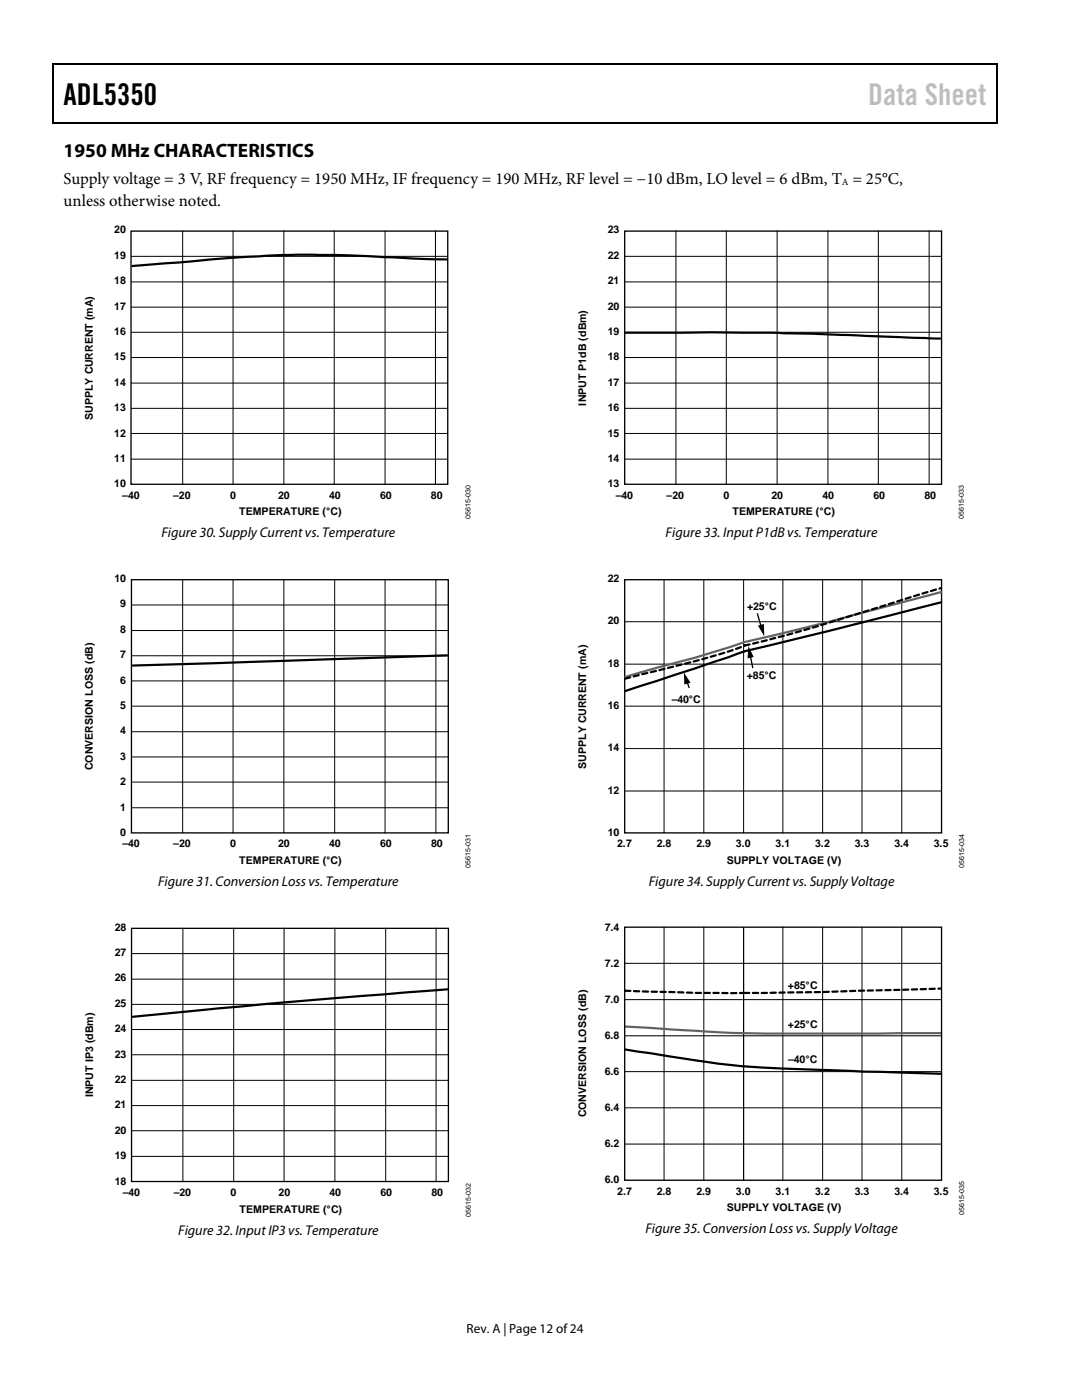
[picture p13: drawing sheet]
<svg xmlns="http://www.w3.org/2000/svg" width="216mm" height="279mm" viewBox="0 0 216 279" stroke-linecap="round" stroke-linejoin="round" font-family="sans-serif">
<defs><g id="words">
<text font-size="6" x="12.7" y="21">ADL5350</text>
<text font-size="6" fill="#c0c0c0" x="173.2" y="21">Data Sheet</text>
<text font-size="3.9" x="12.7" y="31.3">1950 MHz CHARACTERISTICS</text>
<g font-size="3.3">
<text x="12.7" y="36.8">Supply voltage = 3 V, RF frequency = 1950 MHz, IF frequency = 190 MHz, RF level = −10 dBm, LO level = 6 dBm, T = 25°C,</text>
<text x="12.7" y="41">unless otherwise noted.</text>
</g>
<g font-size="2.8">
<text x="32.2" y="107.3">Figure 30. Supply Current vs. Temperature</text>
<text x="132.8" y="107.3">Figure 33. Input P1dB vs. Temperature</text>
<text x="31.5" y="176.8">Figure 31. Conversion Loss vs. Temperature</text>
<text x="129.5" y="176.8">Figure 34. Supply Current vs. Supply Voltage</text>
<text x="35.5" y="246.4">Figure 32. Input IP3 vs. Temperature</text>
<text x="128.8" y="246.1">Figure 35. Conversion Loss vs. Supply Voltage</text>
</g>
<text font-size="2.6" x="93.1" y="266">Rev. A | Page 12 of 24</text>
<g font-size="2.1">
<text x="22.8" y="46.6">20</text>
<text x="121.3" y="46.6">23</text>
<text x="22.8" y="51.6">19</text>
<text x="121.3" y="51.6">22</text>
<text x="22.8" y="56.7">18</text>
<text x="121.3" y="56.7">21</text>
<text x="22.8" y="61.8">17</text>
<text x="121.3" y="61.8">20</text>
<text x="22.8" y="66.8">16</text>
<text x="22.8" y="71.9">15</text>
<text x="121.3" y="71.9">18</text>
<text x="121.3" y="66.8">19</text>
<text x="22.8" y="77">14</text>
<text x="121.3" y="77">17</text>
<text x="18.5" y="83.8" transform="rotate(-90 18.5 83.8)">SUPPLY CURRENT (mA)</text>
<text x="22.8" y="82">13</text>
<text x="116.9" y="80.9" transform="rotate(-90 116.9 80.9)">INPUT P1dB (dBm)</text>
<text x="121.3" y="82">16</text>
<text x="22.8" y="87.1">12</text>
<text x="121.3" y="87.1">15</text>
<text x="22.8" y="92.2">11</text>
<text x="121.3" y="92.2">14</text>
<text x="22.8" y="97.3">10</text>
<text x="24.4" y="99.5">–40</text>
<text x="34.6" y="99.5">–20</text>
<text x="45.9" y="99.5">0</text>
<text x="55.5" y="99.5">20</text>
<text x="65.7" y="99.5">40</text>
<text x="75.8" y="99.5">60</text>
<text x="86" y="99.5">80</text>
<text x="121.3" y="97.3">13</text>
<text x="122.9" y="99.5">–40</text>
<text x="133" y="99.5">–20</text>
<text x="144.4" y="99.5">0</text>
<text x="153.9" y="99.5">20</text>
<text x="164.1" y="99.5">40</text>
<text x="174.3" y="99.5">60</text>
<text x="184.5" y="99.5">80</text>
<text x="47.7" y="102.8">TEMPERATURE (°C)</text>
<text x="146.2" y="102.8">TEMPERATURE (°C)</text>
<text x="22.8" y="116.1">10</text>
<text x="121.3" y="116.1">22</text>
<text x="24" y="121.2">9</text>
<text x="121.3" y="124.6">20</text>
<text x="149.1" y="121.8">+25°C</text>
<text x="24" y="131.4">7</text>
<text x="24" y="126.3">8</text>
<text x="24" y="136.4">6</text>
<text x="121.3" y="133">18</text>
<text x="149" y="135.6">+85°C</text>
<text x="24" y="141.5">5</text>
<text x="121.3" y="141.5">16</text>
<text x="134" y="140.2">–40°C</text>
<text x="24" y="146.6">4</text>
<text x="121.3" y="149.9">14</text>
<text x="18.5" y="153.7" transform="rotate(-90 18.5 153.7)">CONVERSION LOSS (dB)</text>
<text x="24" y="151.6">3</text>
<text x="116.9" y="153.4" transform="rotate(-90 116.9 153.4)">SUPPLY CURRENT (mA)</text>
<text x="24" y="161.8">1</text>
<text x="24" y="156.7">2</text>
<text x="121.3" y="158.4">12</text>
<text x="24" y="166.8">0</text>
<text x="121.3" y="166.8">10</text>
<text x="24.4" y="169.1">–40</text>
<text x="34.6" y="169.1">–20</text>
<text x="45.9" y="169.1">0</text>
<text x="47.7" y="172.4">TEMPERATURE (°C)</text>
<text x="55.5" y="169.1">20</text>
<text x="65.7" y="169.1">40</text>
<text x="75.9" y="169.1">60</text>
<text x="86" y="169.1">80</text>
<text x="123.2" y="169.1">2.7</text>
<text x="131.1" y="169.1">2.8</text>
<text x="139" y="169.1">2.9</text>
<text x="145.1" y="172.4">SUPPLY VOLTAGE (V)</text>
<text x="146.9" y="169.1">3.0</text>
<text x="154.8" y="169.1">3.1</text>
<text x="162.7" y="169.1">3.2</text>
<text x="170.6" y="169.1">3.3</text>
<text x="178.5" y="169.1">3.4</text>
<text x="186.4" y="169.1">3.5</text>
<text x="22.9" y="185.7">28</text>
<text x="120.7" y="185.7">7.4</text>
<text x="22.9" y="190.8">27</text>
<text x="22.9" y="195.8">26</text>
<text x="120.7" y="192.9">7.2</text>
<text x="157.2" y="197.3">+85°C</text>
<text x="22.9" y="200.9">25</text>
<text x="120.7" y="200.1">7.0</text>
<text x="22.9" y="206">24</text>
<text x="120.7" y="207.3">6.8</text>
<text x="157.2" y="205.2">+25°C</text>
<text x="22.9" y="211">23</text>
<text x="120.7" y="214.5">6.6</text>
<text x="157.2" y="212.1">–40°C</text>
<text x="18.6" y="219" transform="rotate(-90 18.6 219)">INPUT IP3 (dBm)</text>
<text x="22.9" y="221.2">21</text>
<text x="22.9" y="216.1">22</text>
<text x="120.7" y="221.7">6.4</text>
<text x="22.9" y="226.3">20</text>
<text x="116.9" y="223" transform="rotate(-90 116.9 223)">CONVERSION LOSS (dB)</text>
<text x="22.9" y="231.3">19</text>
<text x="120.7" y="228.9">6.2</text>
<text x="22.9" y="236.4">18</text>
<text x="24.5" y="238.7">–40</text>
<text x="34.7" y="238.7">–20</text>
<text x="46" y="238.7">0</text>
<text x="55.6" y="238.7">20</text>
<text x="65.8" y="238.7">40</text>
<text x="75.9" y="238.7">60</text>
<text x="86.1" y="238.7">80</text>
<text x="120.7" y="236.2">6.0</text>
<text x="123.2" y="238.4">2.7</text>
<text x="131.1" y="238.4">2.8</text>
<text x="139" y="238.4">2.9</text>
<text x="146.9" y="238.4">3.0</text>
<text x="154.8" y="238.4">3.1</text>
<text x="162.7" y="238.4">3.2</text>
<text x="170.6" y="238.4">3.3</text>
<text x="178.5" y="238.4">3.4</text>
<text x="186.4" y="238.4">3.5</text>
<text x="47.8" y="242">TEMPERATURE (°C)</text>
<text x="145.1" y="241.7">SUPPLY VOLTAGE (V)</text>
</g>
<text font-size="1.9" x="168" y="36.9">A</text>
<g font-size="1.4">
<text x="93.9" y="103.7" transform="rotate(-90 93.9 103.7)">05615-030</text>
<text x="192.3" y="103.7" transform="rotate(-90 192.3 103.7)">05615-033</text>
<text x="93.9" y="173.2" transform="rotate(-90 93.9 173.2)">05615-031</text>
<text x="192.4" y="173.2" transform="rotate(-90 192.4 173.2)">05615-034</text>
<text x="94" y="242.8" transform="rotate(-90 94 242.8)">05615-032</text>
<text x="192.4" y="242.5" transform="rotate(-90 192.4 242.5)">05615-035</text>
</g>
</g></defs>
<path d="M10.5 12.7h.3v1h-.3zM198.8 12.7h.2v1h-.2zM198.8 12.7h.2v.3h-.2zM198.8 24.4h.2v.3h-.2zM136.5 134.2l1.3 2-1.3 .4zM149.3 128.9l1.1 2.2-1.2 .3zM151.2 124.9l1.2-.4 .1 2.5z" fill="#000"/>
<path d="M10.5 12.8h188.3M10.7 13.7v11M198.9 13.7v11M10.5 24.5h188.3" fill="none" stroke="#000" stroke-width=".25"/>
<path d="M89.2 51.8l-6.6-.2-13.5-.7-9.8-.1-12.2 .6-20.7 1.7M124.8 66.4h29.5l33.3 1.2M89.2 130.8l-62.7 2M187.8 120.2l-22.5 5.7-16.8 4.1-9.9 3.4-13.9 4.5M89.3 197.4l-36.2 3-26.7 2.5M124.7 209.4l18 2.8 5.6 .6M148.5 212.8l6.8 .4 17 .7 15.4 .4" fill="none" stroke="#000" stroke-width=".44"/>
<path d="M26.1 46.1h63.2v50.5h-63.2zM124.7 46.1h63.2v50.5h-63.2zM26.2 115.7h63.3v50.5h-63.3zM124.7 115.7h63.2v50.5h-63.2zM137.1 136l.4 1.3M149.7 130.8l.5 2.5M151.1 122.4l.8 2.7M26.2 185.3h63.3v50.5h-63.3zM124.7 185h63.2v50.5h-63.2z" fill="none" stroke="#000" stroke-width=".26"/>
<g fill="none" stroke="#000" stroke-width=".2">
<path d="M26.1 56.3h63.2M26.1 51.2h63.2M36.4 46.1v50.5M46.5 46.1v50.5M56.6 46.1v50.5M66.7 46.1v50.5M76.8 46.1v50.5M86.9 46.1v50.5M124.7 56.3h63.2M124.7 51.2h63.2M134.9 46.1v50.5M144.9 46.1v50.5"/>
<path d="M155.1 46.1v50.5M165.2 46.1v50.5M175.3 46.1v50.5M185.4 46.1v50.5M26.1 76.5h63.2M26.1 71.4h63.2M26.1 66.3h63.2M26.1 61.3h63.2M124.7 76.5h63.2M124.7 71.4h63.2M124.7 66.3h63.2M124.7 61.3h63.2"/>
<path d="M26.1 91.6h63.2M26.1 86.5h63.2M26.1 81.5h63.2M124.7 91.6h63.2M124.7 86.5h63.2M124.7 81.5h63.2M36.4 115.7v50.5M46.5 115.7v50.5M56.6 115.7v50.5M66.8 115.7v50.5M76.8 115.7v50.5M87 115.7v50.5"/>
<path d="M132.5 115.7v50.5M140.4 115.7v50.5M148.4 115.7v50.5M156.2 115.7v50.5M164.1 115.7v50.5M172 115.7v50.5M179.9 115.7v50.5M26.2 135.9h63.3M26.2 130.9h63.3M26.2 125.8h63.3M26.2 120.7h63.3M124.7 132.5h63.2"/>
<path d="M124.7 124.1h63.2M26.2 156.1h63.3M26.2 151.1h63.3M26.2 146h63.3M26.2 140.9h63.3M124.7 140.9h63.2M124.7 157.9h63.2M124.7 149.4h63.2M26.2 161.2h63.3M26.2 195.4h63.3M26.2 190.3h63.3M36.5 185.3v50.5"/>
<path d="M46.6 185.3v50.5M56.7 185.3v50.5M66.8 185.3v50.5M77 185.3v50.5M87 185.3v50.5M124.7 199.5h63.2M124.7 192.3h63.2M132.5 185v50.5M140.4 185v50.5M148.4 185v50.5zM156.2 185v50.5M164.1 185v50.5"/>
<path d="M172 185v50.5M179.9 185v50.5M26.2 215.6h63.3M26.2 210.5h63.3M26.2 205.5h63.3M26.2 200.4h63.3M124.7 213.9h63.2M124.7 206.7h63.2M26.2 230.8h63.3M26.2 225.7h63.3M26.2 220.6h63.3M124.7 228.3h63.2"/>
<path d="M124.7 221.1h63.2"/>
</g>
<path d="M187.8 118.2l-22.3 5.9-9.1 2.2a91.3 91.3 0 0 0-13.4 3.7l-18.3 5.1M124.7 204.9l18.7 1.1 4.9 .2M148.5 206.2h39.2" fill="none" stroke="#656565" stroke-width=".44"/>
<path d="M124.7 135.4l12.2-3a97.9 97.9 0 0 0 11.6-3.6M148.5 128.8l12.9-3.3 26.4-8.1M124.7 197.7l14.5 .5h9.1M148.5 198.2l15.2-.2 24-.7" fill="none" stroke="#000" stroke-width=".44" stroke-dasharray="1.1 .7"/>
<use href="#words"/>
</svg>
